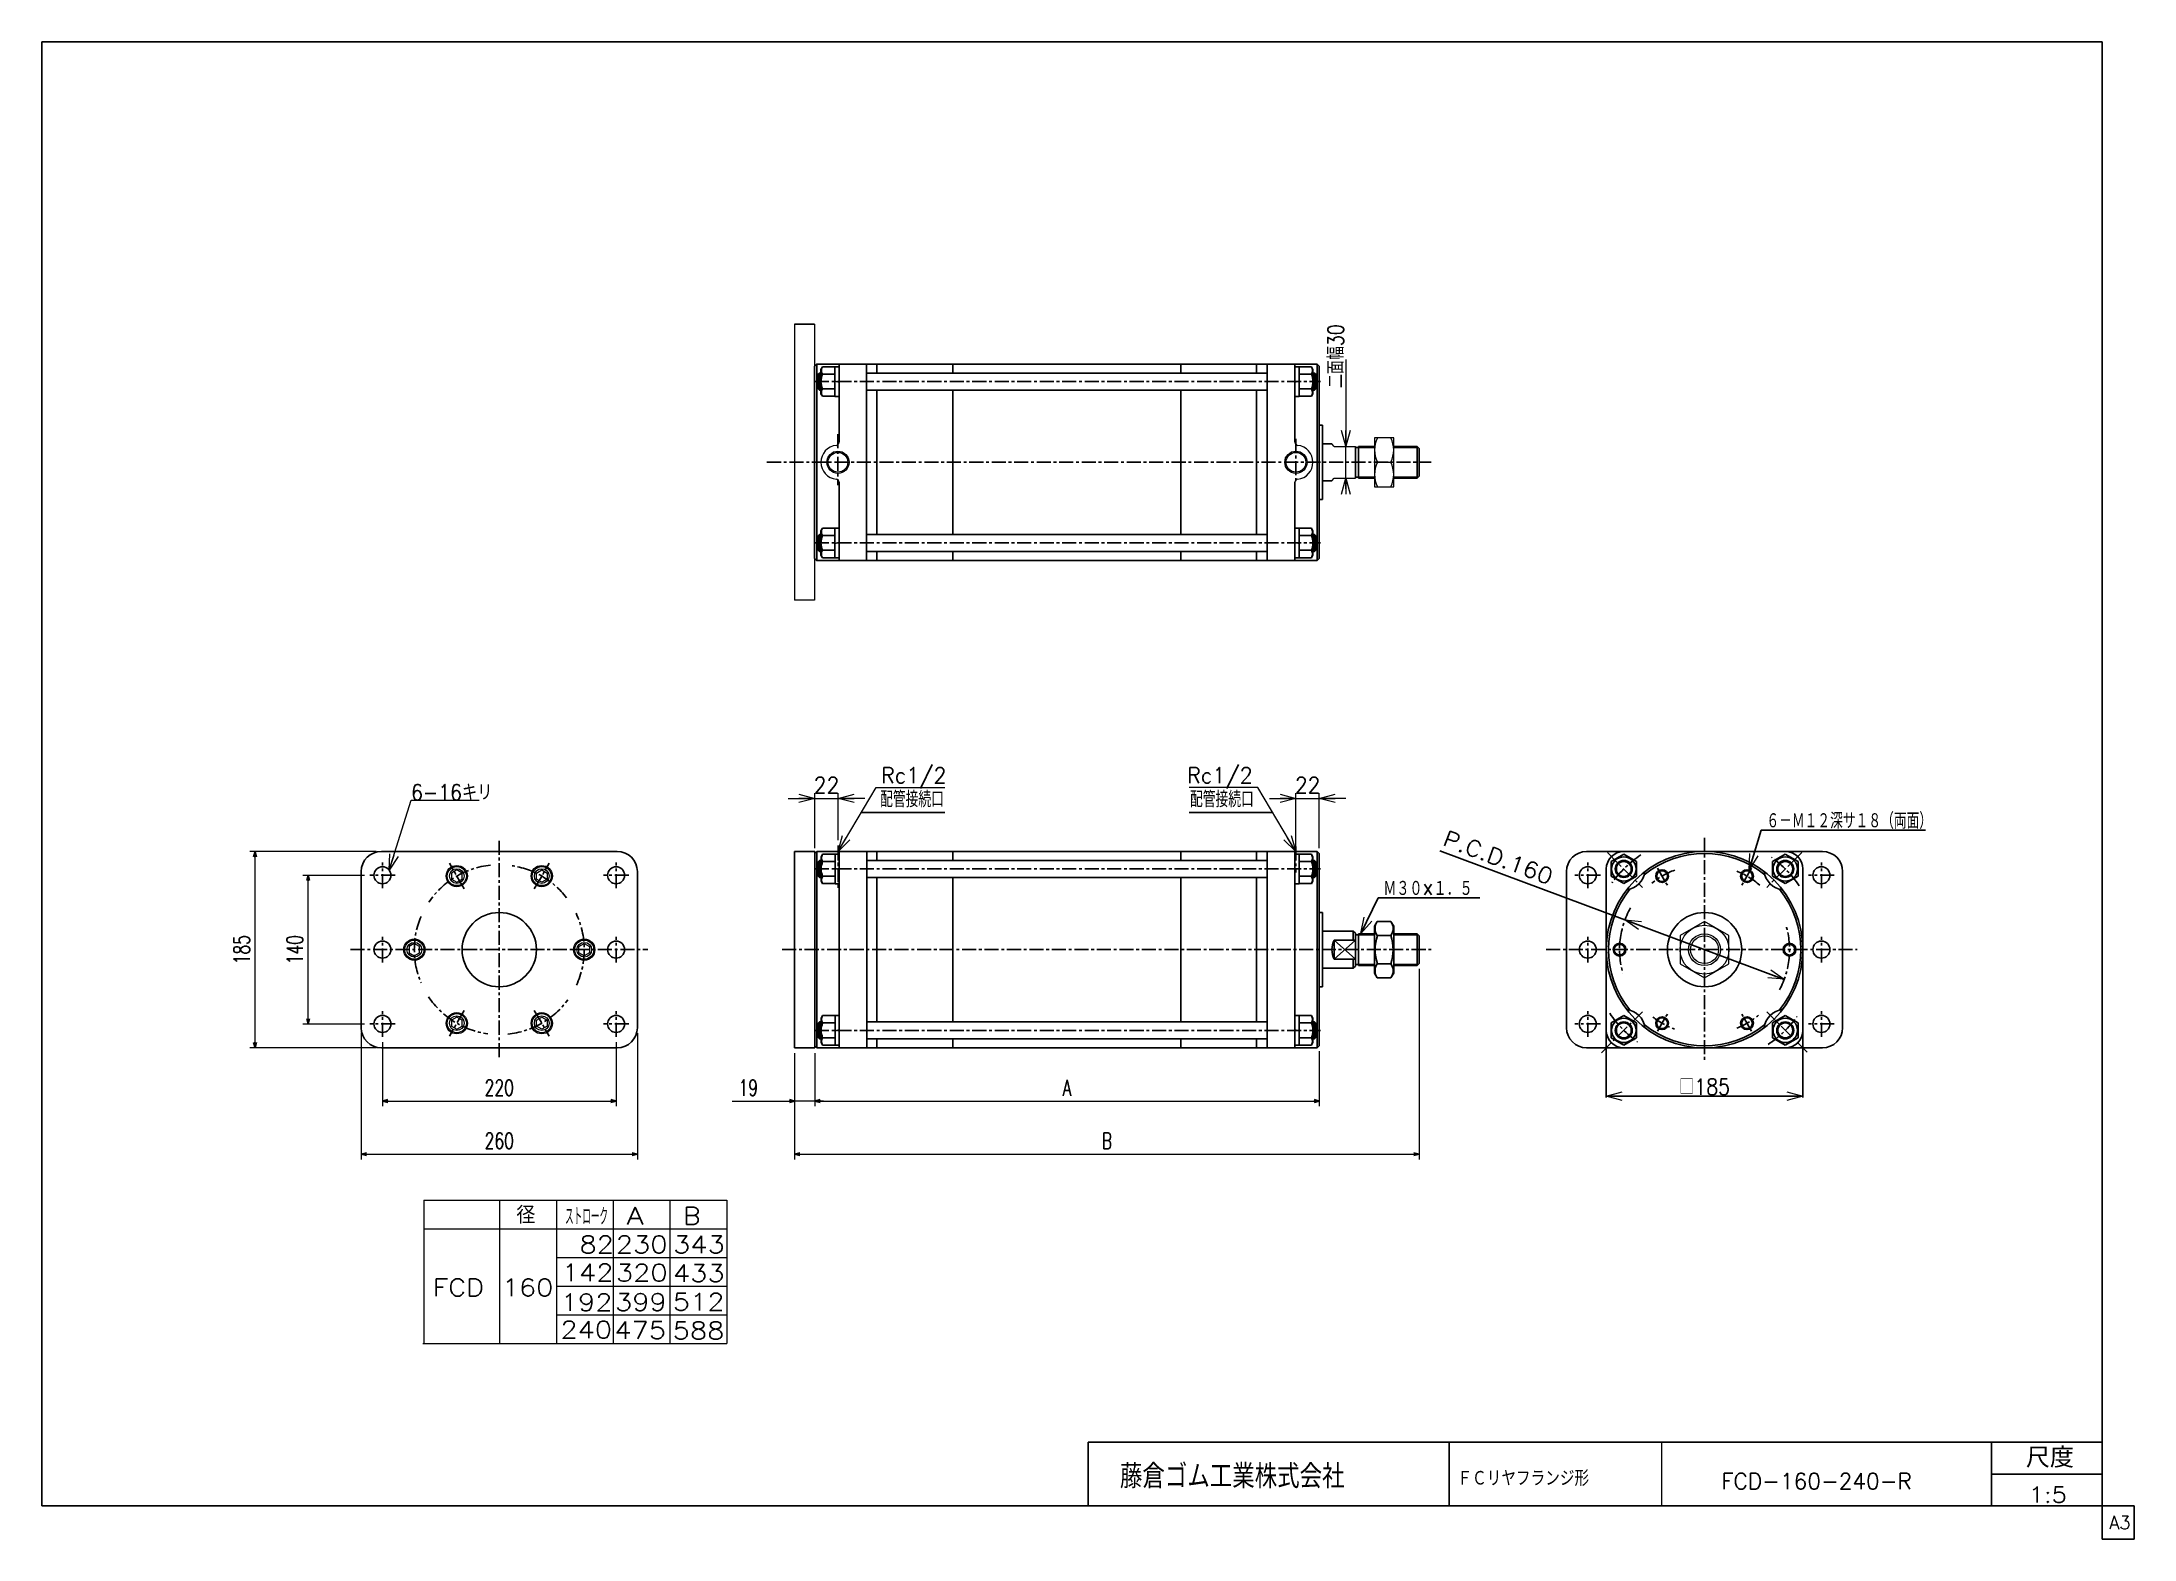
# Model space of a CAD drawing. Header units: millimetres. Extents: x -985 to 985, y -705 to 705.
import ezdxf
from ezdxf.enums import TextEntityAlignment as Align

# ---------------------------------------------------------------- set-up
doc = ezdxf.new("R2010")
doc.units = ezdxf.units.MM
doc.header["$LTSCALE"] = 0.416667
doc.linetypes.add('CENTER', pattern=[50.8, 31.75, -6.35, 6.35, -6.35])
doc.layers.add('ZUWAKU', color=7, linetype='Continuous')
doc.styles.add('dcStyle0', font='txt.shx', dxfattribs={"width": 0.714286, "bigfont": 'bigfont'})
doc.dimstyles.new('DaDimRotatedStyle', dxfattribs={"dimtxt": 15, "dimasz": 5.000003, "dimexe": 5, "dimexo": 1.666667, "dimgap": 5, "dimtad": 3, "dimdsep": 46, "dimtxsty": 'dcStyle0', "dimblk1": 'OPEN30', "dimblk2": 'OPEN30', "dimsah": 1, "dimcen": 0.09, "dimclrd": 4, "dimclre": 4, "dimclrt": 4, "dimadec": 0, "dimazin": 2, "dimtfac": 1, "dimtdec": 4, "dimtmove": 0, "dimatfit": 0, "dimfxl": 1, "dimarcsym": 0})

msp = doc.modelspace()

# ---------------------------------------------------------------- texts
at = {"color": 4, "style": 'dcStyle0'}
for s, height, width, p, p2 in [('Rc1/2', 15, 0.82, (-194.741, 6.771), (-133.241, 6.771)), ('Rc1/2', 15, 0.82, (93.505, 6.771), (155.005, 6.771)), ('配管接続口', 15, 0.666667, (-195.703, -15.789), (-135.703, -15.789)), ('配管接続口', 15, 0.666667, (96.067, -15.789), (156.067, -15.789)), ('６－Ｍ１２深サ１８（両面）', 15, 0.666667, (638.726, -36.064), (794.726, -36.064)), ('Ｍ３０×１．５', 15, 0.666667, (278.144, -99.788), (362.144, -99.788)), ('□185', 15, 0.761905, (556.508, -286.573), (604.508, -286.573)), ('   径', 16.2, 0.952381, (-585.2, -407.904), (-520.4, -407.904)), ('ストローク', 16.2, 0.416667, (-492.401, -409.262), (-451.901, -409.262)), ('FCD-160-240-R', 15, 0.92, (596.252, -657.862), (775.652, -657.862)), ('1:5', 15, 0.8, (885.687, -670.629), (921.687, -670.629))]:
    msp.add_text(s, height=height, dxfattribs=dict(at, width=width)).set_placement(p, p2, align=Align.FIT)
at = {"color": 4, "style": 'dcStyle0', "width": 0.8}
msp.add_text('P.C.D.160', height=15, rotation=-20.466829, dxfattribs=at).set_placement((333.038, -51.223), (434.22, -88.987), align=Align.FIT)
at = {"color": 4, "style": 'dcStyle0'}
for s, p, p2 in [('A', (-434.479, -408.594), (-418.279, -408.594)), ('B', (-381.025, -408.594), (-364.825, -408.594)), ('82', (-478.753, -435.647), (-446.353, -435.647)), ('230', (-444.546, -435.53), (-395.946, -435.53)), ('343', (-390.587, -435.594), (-341.987, -435.594)), ('142', (-495.387, -462.004), (-446.787, -462.004)), ('320', (-444.434, -462.201), (-395.834, -462.201)), ('433', (-390.731, -462.594), (-342.131, -462.594)), ('FCD 160', (-616.877, -476.094), (-503.477, -476.094)), ('192', (-496.319, -490.102), (-447.719, -490.102)), ('399', (-445.298, -489.873), (-396.698, -489.873)), ('512', (-390.875, -489.594), (-342.275, -489.594)), ('240', (-496.693, -515.819), (-448.093, -515.819)), ('475', (-445.847, -516.201), (-397.247, -516.201)), ('588', (-391.019, -516.594), (-342.419, -516.594))]:
    msp.add_text(s, height=16.2, dxfattribs=at).set_placement(p, p2, align=Align.FIT)
at = {"layer": 'ZUWAKU', "color": 4, "style": 'dcStyle0'}
for s, height, width, p, p2 in [('尺度', 19, 0.991667, (883.075, -637.65), (928.295, -637.65)), ('藤倉ゴム工業株式会社', 22.5, 0.783333, (30.063, -657.036), (241.563, -657.036)), ('ＦＣリヤフランジ形', 14.5, 0.791667, (347.837, -654.937), (471.812, -654.937))]:
    msp.add_text(s, height=height, dxfattribs=dict(at, width=width)).set_placement(p, p2, align=Align.FIT)
at = {"layer": 'ZUWAKU', "color": 7, "style": 'dcStyle0', "width": 0.8}
msp.add_text('A3', height=12.5, dxfattribs=at).set_placement((961.537, -695.625), (981.537, -695.625), align=Align.FIT)

# ---------------------------------------------------------------- blocks, each defined once
blk = doc.blocks.new('DC_GROUP_Φ160_1')
at = {"color": 4, "linetype": 'Continuous', "lineweight": 18}
for p, q in [((518.2, -130.9), (505.6, -121.9)), ((505.6, -121.9), (521, -123.4)), ((505.6, -121.9), (519.6, -127.1))]:
    blk.add_line(p, q, dxfattribs=at)
blk = doc.blocks.new('DC_GROUP_Φ160_2')
at = {"color": 4, "linetype": 'Continuous', "lineweight": 18}
for p, q in [((655.5, -177.8), (640, -176.4)), ((655.5, -177.8), (641.4, -172.6)), ((642.8, -168.8), (655.5, -177.8))]:
    blk.add_line(p, q, dxfattribs=at)
blk = doc.blocks.new('DC_GROUP_Φ160_3')
at = {"color": 4, "linetype": 'Continuous', "lineweight": 18}
for p, q in [((488, -287.8), (503, -283.8)), ((503, -291.8), (488, -287.8)), ((488, -287.8), (503, -287.8))]:
    blk.add_line(p, q, dxfattribs=at)
blk = doc.blocks.new('DC_GROUP_Φ160_4')
at = {"color": 4, "linetype": 'Continuous', "lineweight": 18}
for p, q in [((658, -283.8), (673, -287.8)), ((673, -287.8), (658, -291.8)), ((673, -287.8), (658, -287.8))]:
    blk.add_line(p, q, dxfattribs=at)
blk = doc.blocks.new('DC_GROUP_Φ160_5')
at = {"color": 4, "linetype": 'Continuous', "lineweight": 18}
for p, q in [((622.6, -74.7), (623.1, -59.2)), ((622.6, -74.7), (626.9, -60.4)), ((630.8, -61.6), (622.6, -74.7))]:
    blk.add_line(p, q, dxfattribs=at)
blk = doc.blocks.new('DC_GROUP_Φ160_6')
at = {"color": 4, "linetype": 'Continuous', "lineweight": 18}
for p, q in [((257, -134.7), (259.9, -119.4)), ((257, -134.7), (263.6, -121.2)), ((267.2, -122.9), (257, -134.7))]:
    blk.add_line(p, q, dxfattribs=at)
blk = doc.blocks.new('DC_GROUP_Φ160_7')
at = {"color": 4, "linetype": 'Continuous', "lineweight": 18}
for p, q in [((-235.2, -57.4), (-231, -42.4)), ((-235.2, -57.4), (-227.6, -44.5)), ((-224.1, -46.5), (-235.2, -57.4))]:
    blk.add_line(p, q, dxfattribs=at)
blk = doc.blocks.new('DC_GROUP_Φ160_8')
at = {"color": 4, "linetype": 'Continuous', "lineweight": 18}
for p, q in [((195.6, -57.4), (184.5, -46.5)), ((195.6, -57.4), (187.9, -44.5)), ((191.4, -42.4), (195.6, -57.4))]:
    blk.add_line(p, q, dxfattribs=at)
blk = doc.blocks.new('DC_GROUP_Φ160_9')
at = {"color": 4, "linetype": 'Continuous', "lineweight": 25}
for p, q in [((272.4, -123.3), (269.8, -127.9)), ((269.8, -127.9), (269.8, -171.9)), ((285.2, -123.3), (272.4, -123.3)), ((285.2, -136.6), (272.4, -136.6)), ((285.2, -123.3), (287.8, -127.9)), ((287.8, -127.9), (287.8, -171.9)), ((272.4, -176.4), (269.8, -171.9)), ((285.2, -163.1), (272.4, -163.1)), ((285.2, -176.4), (272.4, -176.4)), ((285.2, -176.4), (287.8, -171.9))]:
    blk.add_line(p, q, dxfattribs=at)
for centre, radius, start, end in [((282.1, -129.9), 11.8, 145.6111, 214.3889), ((314.3, -149.9), 43.9, 162.4111, 197.5889), ((275.5, -129.9), 11.8, 325.6111, 34.3889), ((243.3, -149.9), 43.9, 342.4111, 17.5889), ((282.1, -169.8), 11.8, 145.6111, 214.3889), ((275.5, -169.8), 11.8, 325.6111, 34.3889)]:
    blk.add_arc(centre, radius, start, end, dxfattribs=at)
blk = doc.blocks.new('DC_GROUP_Φ160_10')
at = {"color": 4, "linetype": 'Continuous', "lineweight": 25}
for p, q in [((-249.9, -212), (-251.2, -214.4)), ((-251.2, -214.4), (-251.2, -237.4)), ((-238.2, -212), (-249.9, -212)), ((-238.2, -211.9), (-238.2, -239.9)), ((-238.2, -211.9), (-234.2, -211.9)), ((-238.2, -212), (-238.2, -239.7)), ((-238.2, -218.9), (-249.9, -218.9)), ((-238.2, -232.8), (-249.9, -232.8)), ((-238.2, -226.4), (-234.2, -225.3)), ((-249.9, -239.7), (-251.2, -237.4)), ((-238.2, -239.7), (-249.9, -239.7)), ((-238.2, -239.9), (-234.2, -239.9))]:
    blk.add_line(p, q, dxfattribs=at)
for centre, radius, start, end in [((-243.9, -215.5), 6.93, 150, 210), ((-232.9, -225.9), 18.3, 157.7807, 202.2193), ((-243.9, -236.3), 6.93, 150, 210)]:
    blk.add_arc(centre, radius, start, end, dxfattribs=at)
blk = doc.blocks.new('DC_GROUP_Φ160_11')
at = {"color": 4, "linetype": 'Continuous', "lineweight": 25}
for p, q in [((198.8, -211.9), (194.8, -211.9)), ((198.8, -211.9), (198.8, -239.9)), ((198.8, -212), (198.8, -239.7)), ((198.8, -212), (210.4, -212)), ((210.4, -212), (211.8, -214.4)), ((211.8, -214.4), (211.8, -237.4)), ((198.8, -226.4), (194.8, -225.3)), ((198.8, -218.9), (210.4, -218.9)), ((198.8, -232.8), (210.4, -232.8)), ((198.8, -239.9), (194.8, -239.9)), ((198.8, -239.7), (210.4, -239.7)), ((210.4, -239.7), (211.8, -237.4))]:
    blk.add_line(p, q, dxfattribs=at)
for centre, radius, start, end in [((204.4, -215.5), 6.93, 330, 30), ((193.5, -225.9), 18.3, 337.7807, 22.2193), ((204.4, -236.3), 6.93, 330, 30)]:
    blk.add_arc(centre, radius, start, end, dxfattribs=at)
blk = doc.blocks.new('DC_GROUP_Φ160_12')
at = {"color": 4, "linetype": 'Continuous', "lineweight": 25}
for p, q in [((-249.9, -60), (-251.2, -62.4)), ((-251.2, -85.4), (-251.2, -62.4)), ((-238.2, -60), (-249.9, -60)), ((-238.2, -66.9), (-249.9, -66.9)), ((-238.2, -87.9), (-238.2, -59.9)), ((-238.2, -59.9), (-234.2, -59.9)), ((-238.2, -87.7), (-238.2, -60)), ((-238.2, -73.3), (-234.2, -74.4)), ((-249.9, -87.7), (-251.2, -85.4)), ((-238.2, -80.8), (-249.9, -80.8)), ((-238.2, -87.7), (-249.9, -87.7)), ((-238.2, -87.9), (-234.2, -87.9))]:
    blk.add_line(p, q, dxfattribs=at)
for centre, radius, start, end in [((-232.9, -73.9), 18.3, 157.7807, 202.2193), ((-243.9, -63.5), 6.93, 150, 210), ((-243.9, -84.3), 6.93, 150, 210)]:
    blk.add_arc(centre, radius, start, end, dxfattribs=at)
blk = doc.blocks.new('DC_GROUP_Φ160_13')
at = {"color": 4, "linetype": 'Continuous', "lineweight": 25}
for p, q in [((198.8, -59.9), (194.8, -59.9)), ((198.8, -73.3), (194.8, -74.4)), ((198.8, -87.9), (198.8, -59.9)), ((198.8, -87.7), (198.8, -60)), ((198.8, -60), (210.4, -60)), ((198.8, -66.9), (210.4, -66.9)), ((210.4, -60), (211.8, -62.4)), ((211.8, -85.4), (211.8, -62.4)), ((198.8, -87.9), (194.8, -87.9)), ((198.8, -80.8), (210.4, -80.8)), ((198.8, -87.7), (210.4, -87.7)), ((210.4, -87.7), (211.8, -85.4))]:
    blk.add_line(p, q, dxfattribs=at)
for centre, radius, start, end in [((204.4, -63.5), 6.93, 330, 30), ((193.5, -73.9), 18.3, 337.7807, 22.2193), ((204.4, -84.3), 6.93, 330, 30)]:
    blk.add_arc(centre, radius, start, end, dxfattribs=at)
blk = doc.blocks.new('DC_GROUP_Φ160_14')
at = {"color": 4, "linetype": 'Continuous', "lineweight": 13}
for p, q in [((580.5, -123.3), (557.5, -136.6)), ((557.5, -136.6), (557.5, -163.1)), ((603.5, -136.6), (580.5, -123.3)), ((603.5, -163.1), (603.5, -136.6)), ((557.5, -163.1), (580.5, -176.4)), ((580.5, -176.4), (603.5, -163.1))]:
    blk.add_line(p, q, dxfattribs=at)
for radius in [23, 15, 13.1]:
    blk.add_circle((580.5, -149.9), radius, dxfattribs=at)
blk = doc.blocks.new('DC_GROUP_Φ160_15')
at = {"color": 4, "linetype": 'Continuous', "lineweight": 25}
for p, q in [((504.5, -60), (492.5, -66.9)), ((492.5, -66.9), (492.5, -80.8)), ((516.5, -66.9), (504.5, -60)), ((516.5, -80.8), (516.5, -66.9)), ((492.5, -80.8), (504.5, -87.7)), ((504.5, -87.7), (516.5, -80.8))]:
    blk.add_line(p, q, dxfattribs=at)
for radius in [11.5, 8, 7]:
    blk.add_circle((504.5, -73.9), radius, dxfattribs=at)
blk = doc.blocks.new('DC_GROUP_Φ160_16')
at = {"color": 4, "linetype": 'Continuous', "lineweight": 25}
for p, q in [((504.5, -212), (492.5, -218.9)), ((516.5, -218.9), (504.5, -212)), ((492.5, -218.9), (492.5, -232.8)), ((492.5, -232.8), (504.5, -239.7)), ((504.5, -239.7), (516.5, -232.8)), ((516.5, -232.8), (516.5, -218.9))]:
    blk.add_line(p, q, dxfattribs=at)
for radius in [11.5, 8, 7]:
    blk.add_circle((504.5, -225.9), radius, dxfattribs=at)
blk = doc.blocks.new('DC_GROUP_Φ160_17')
at = {"color": 4, "linetype": 'Continuous', "lineweight": 25}
for p, q in [((656.5, -60), (644.5, -66.9)), ((644.5, -66.9), (644.5, -80.8)), ((668.5, -66.9), (656.5, -60)), ((668.5, -80.8), (668.5, -66.9)), ((644.5, -80.8), (656.5, -87.7)), ((656.5, -87.7), (668.5, -80.8))]:
    blk.add_line(p, q, dxfattribs=at)
for radius in [11.5, 8, 7]:
    blk.add_circle((656.5, -73.9), radius, dxfattribs=at)
blk = doc.blocks.new('DC_GROUP_Φ160_18')
at = {"color": 4, "linetype": 'Continuous', "lineweight": 25}
for p, q in [((656.5, -212), (644.5, -218.9)), ((668.5, -218.9), (656.5, -212)), ((644.5, -218.9), (644.5, -232.8)), ((644.5, -232.8), (656.5, -239.7)), ((656.5, -239.7), (668.5, -232.8)), ((668.5, -232.8), (668.5, -218.9))]:
    blk.add_line(p, q, dxfattribs=at)
for radius in [11.5, 8, 7]:
    blk.add_circle((656.5, -225.9), radius, dxfattribs=at)
blk = doc.blocks.new('DC_GROUP_Φ160_19')
at = {"color": 4, "linetype": 'Continuous', "lineweight": 25}
for p, q in [((-250.1, 247), (-251.4, 244.6)), ((-251.4, 244.6), (-251.4, 221.6)), ((-238.4, 247), (-250.1, 247)), ((-238.4, 240), (-250.1, 240)), ((-238.4, 247.1), (-238.4, 219.1)), ((-238.4, 247.1), (-234.4, 247.1)), ((-238.4, 247), (-238.4, 219.2)), ((-250.1, 219.2), (-251.4, 221.6)), ((-238.4, 226.2), (-250.1, 226.2)), ((-238.4, 219.2), (-250.1, 219.2)), ((-238.4, 232.6), (-234.4, 233.6)), ((-238.4, 219.1), (-234.4, 219.1))]:
    blk.add_line(p, q, dxfattribs=at)
for centre, radius, start, end in [((-233.1, 233.1), 18.3, 157.7807, 202.2193), ((-244.1, 243.5), 6.93, 150, 210), ((-244.1, 222.7), 6.93, 150, 210)]:
    blk.add_arc(centre, radius, start, end, dxfattribs=at)
blk = doc.blocks.new('DC_GROUP_Φ160_20')
at = {"color": 4, "linetype": 'Continuous', "lineweight": 25}
for p, q in [((198.8, 247.1), (194.8, 247.1)), ((198.8, 247.1), (198.8, 219.1)), ((198.8, 247), (198.8, 219.2)), ((198.8, 247), (210.4, 247)), ((198.8, 240), (210.4, 240)), ((210.4, 247), (211.8, 244.6)), ((211.8, 244.6), (211.8, 221.6)), ((198.8, 232.6), (194.8, 233.6)), ((198.8, 219.1), (194.8, 219.1)), ((198.8, 226.2), (210.4, 226.2)), ((198.8, 219.2), (210.4, 219.2)), ((210.4, 219.2), (211.8, 221.6))]:
    blk.add_line(p, q, dxfattribs=at)
for centre, radius, start, end in [((204.4, 243.5), 6.93, 330, 30), ((193.5, 233.1), 18.3, 337.7807, 22.2193), ((204.4, 222.7), 6.93, 330, 30)]:
    blk.add_arc(centre, radius, start, end, dxfattribs=at)
blk = doc.blocks.new('DC_GROUP_Φ160_21')
at = {"color": 4, "linetype": 'Continuous', "lineweight": 25}
for p, q in [((-250.1, 399), (-251.4, 396.6)), ((-251.4, 373.6), (-251.4, 396.6)), ((-238.4, 399), (-250.1, 399)), ((-238.4, 371.1), (-238.4, 399.1)), ((-238.4, 399.1), (-234.4, 399.1)), ((-238.4, 371.2), (-238.4, 399)), ((-238.4, 392), (-250.1, 392)), ((-238.4, 378.2), (-250.1, 378.2)), ((-238.4, 385.6), (-234.4, 384.6)), ((-250.1, 371.2), (-251.4, 373.6)), ((-238.4, 371.2), (-250.1, 371.2)), ((-238.4, 371.1), (-234.4, 371.1))]:
    blk.add_line(p, q, dxfattribs=at)
for centre, radius, start, end in [((-244.1, 395.5), 6.93, 150, 210), ((-233.1, 385.1), 18.3, 157.7807, 202.2193), ((-244.1, 374.7), 6.93, 150, 210)]:
    blk.add_arc(centre, radius, start, end, dxfattribs=at)
blk = doc.blocks.new('DC_GROUP_Φ160_22')
at = {"color": 4, "linetype": 'Continuous', "lineweight": 25}
for p, q in [((198.8, 399.1), (194.8, 399.1)), ((198.8, 371.1), (198.8, 399.1)), ((198.8, 371.2), (198.8, 399)), ((198.8, 399), (210.4, 399)), ((210.4, 399), (211.8, 396.6)), ((211.8, 373.6), (211.8, 396.6)), ((198.8, 385.6), (194.8, 384.6)), ((198.8, 392), (210.4, 392)), ((198.8, 378.2), (210.4, 378.2)), ((198.8, 371.1), (194.8, 371.1)), ((198.8, 371.2), (210.4, 371.2)), ((210.4, 371.2), (211.8, 373.6))]:
    blk.add_line(p, q, dxfattribs=at)
for centre, radius, start, end in [((204.4, 395.5), 6.93, 330, 30), ((193.5, 385.1), 18.3, 337.7807, 22.2193), ((204.4, 374.7), 6.93, 330, 30)]:
    blk.add_arc(centre, radius, start, end, dxfattribs=at)
blk = doc.blocks.new('DC_GROUP_Φ160_23')
at = {"color": 4, "linetype": 'Continuous', "lineweight": 13}
for p, q in [((287.8, 332.1), (269.8, 332.1)), ((269.8, 332.1), (269.8, 286.1)), ((287.8, 286.1), (287.8, 332.1)), ((272.4, 309.1), (285.2, 309.1)), ((269.8, 286.1), (287.8, 286.1))]:
    blk.add_line(p, q, dxfattribs=at)
for centre, start, end in [((296.2, 320.6), 154.1759, 205.8241), ((261.4, 320.6), 334.1759, 25.8241), ((296.2, 297.6), 154.1759, 205.8241), ((261.4, 297.6), 334.1759, 25.8241)]:
    blk.add_arc(centre, 26.4, start, end, dxfattribs=at)
blk = doc.blocks.new('DC_GROUP_Φ160_25')
at = {"color": 4, "linetype": 'Continuous', "lineweight": 18}
for p, q in [((242.8, 324.1), (238.8, 339.1)), ((246.8, 339.1), (242.8, 324.1)), ((242.8, 324.1), (242.8, 339.1))]:
    blk.add_line(p, q, dxfattribs=at)
blk = doc.blocks.new('DC_GROUP_Φ160_26')
at = {"color": 4, "linetype": 'Continuous', "lineweight": 18}
for p, q in [((238.8, 279.1), (242.8, 294.1)), ((242.8, 294.1), (246.8, 279.1)), ((242.8, 294.1), (242.8, 279.1))]:
    blk.add_line(p, q, dxfattribs=at)
blk = doc.blocks.new('DC_GROUP_Φ160_24')
at = {"color": 4, "linetype": 'Continuous', "lineweight": 13}
for p, q in [((242.8, 406), (242.8, 324.1)), ((242.8, 294.1), (242.8, 324.1)), ((242.8, 284.1), (242.8, 294.1))]:
    blk.add_line(p, q, dxfattribs=at)
at = {"linetype": 'Continuous'}
for name in ['DC_GROUP_Φ160_25', 'DC_GROUP_Φ160_26']:
    blk.add_blockref(name, (0, 0), dxfattribs=at)
at = {"color": 4, "style": 'dcStyle0', "width": 0.714286}
blk.add_text('二面幅30', height=15, rotation=90, dxfattribs=at).set_placement((240.8, 379), (240.8, 439), align=Align.FIT)
blk = doc.blocks.new('DC_GROUP_Φ160_28')
at = {"color": 4, "linetype": 'Continuous', "lineweight": 18}
for p, q in [((217.8, -7.4), (232.8, -3.3)), ((232.8, -11.4), (217.8, -7.4)), ((217.8, -7.4), (232.8, -7.4))]:
    blk.add_line(p, q, dxfattribs=at)
blk = doc.blocks.new('DC_GROUP_Φ160_29')
at = {"color": 4, "linetype": 'Continuous', "lineweight": 18}
for p, q in [((180.8, -3.3), (195.8, -7.4)), ((195.8, -7.4), (180.8, -11.4)), ((195.8, -7.4), (180.8, -7.4))]:
    blk.add_line(p, q, dxfattribs=at)
blk = doc.blocks.new('DC_GROUP_Φ160_27')
at = {"color": 4, "linetype": 'Continuous', "lineweight": 13}
for p, q in [((170.8, -7.4), (195.8, -7.4)), ((195.8, -52.4), (195.8, -2.4)), ((195.8, -7.4), (217.8, -7.4)), ((217.8, -54.4), (217.8, -2.4)), ((242.8, -7.4), (217.8, -7.4))]:
    blk.add_line(p, q, dxfattribs=at)
at = {"linetype": 'Continuous'}
for name in ['DC_GROUP_Φ160_29', 'DC_GROUP_Φ160_28']:
    blk.add_blockref(name, (0, 0), dxfattribs=at)
at = {"color": 4, "style": 'dcStyle0', "width": 0.8}
blk.add_text('22', height=15, dxfattribs=at).set_placement((194.8, -2.4), (218.8, -2.4), align=Align.FIT)
blk = doc.blocks.new('DC_GROUP_Φ160_31')
at = {"color": 4, "linetype": 'Continuous', "lineweight": 18}
for p, q in [((-235.2, -7.4), (-220.2, -3.3)), ((-220.2, -11.4), (-235.2, -7.4)), ((-235.2, -7.4), (-220.2, -7.4))]:
    blk.add_line(p, q, dxfattribs=at)
blk = doc.blocks.new('DC_GROUP_Φ160_32')
at = {"color": 4, "linetype": 'Continuous', "lineweight": 18}
for p, q in [((-272.2, -3.3), (-257.2, -7.4)), ((-257.2, -7.4), (-272.2, -11.4)), ((-257.2, -7.4), (-272.2, -7.4))]:
    blk.add_line(p, q, dxfattribs=at)
blk = doc.blocks.new('DC_GROUP_Φ160_30')
at = {"color": 4, "linetype": 'Continuous', "lineweight": 13}
for p, q in [((-282.2, -7.4), (-257.2, -7.4)), ((-257.2, -54.4), (-257.2, -2.4)), ((-257.2, -7.4), (-235.2, -7.4)), ((-235.2, -46.8), (-235.2, -2.4)), ((-210.2, -7.4), (-235.2, -7.4))]:
    blk.add_line(p, q, dxfattribs=at)
at = {"linetype": 'Continuous'}
for name in ['DC_GROUP_Φ160_32', 'DC_GROUP_Φ160_31']:
    blk.add_blockref(name, (0, 0), dxfattribs=at)
at = {"color": 4, "style": 'dcStyle0', "width": 0.8}
blk.add_text('22', height=15, dxfattribs=at).set_placement((-258.2, -2.4), (-234.2, -2.4), align=Align.FIT)
blk = doc.blocks.new('DC_GROUP_Φ160_34')
at = {"color": 4, "linetype": 'Continuous', "lineweight": 18}
for p, q in [((-657.9, -75.1), (-657.2, -59.6)), ((-657.9, -75.1), (-653.4, -60.8)), ((-649.6, -62), (-657.9, -75.1))]:
    blk.add_line(p, q, dxfattribs=at)
blk = doc.blocks.new('DC_GROUP_Φ160_33')
at = {"color": 4, "linetype": 'Continuous', "lineweight": 13}
for p, q in [((-657.9, -75.1), (-637.3, -9.2)), ((-637.3, -9.2), (-573.3, -9.2))]:
    blk.add_line(p, q, dxfattribs=at)
at = {"linetype": 'Continuous'}
blk.add_blockref('DC_GROUP_Φ160_34', (0, 0), dxfattribs=at)
at = {"color": 4, "style": 'dcStyle0', "width": 0.796875}
blk.add_text('6-16キリ', height=15, dxfattribs=at).set_placement((-637.3, -9.2), (-560.8, -9.2), align=Align.FIT)
blk = doc.blocks.new('DC_GROUP_Φ160_35')
at = {"color": 4, "linetype": 'Continuous', "lineweight": 13}
for p, q in [((-634.3, -144.1), (-639.3, -147)), ((-639.3, -147), (-639.3, -152.8)), ((-639.3, -152.8), (-634.3, -155.6)), ((-629.3, -147), (-634.3, -144.1)), ((-634.3, -155.6), (-629.3, -152.8)), ((-629.3, -152.8), (-629.3, -147))]:
    blk.add_line(p, q, dxfattribs=at)
for radius in [9, 6.92]:
    blk.add_circle((-634.3, -149.9), radius, dxfattribs=at)
blk = doc.blocks.new('DC_GROUP_Φ160_36')
at = {"color": 4, "linetype": 'Continuous', "lineweight": 13}
for p, q in [((-594.3, -213.4), (-599.3, -216.3)), ((-599.3, -216.3), (-599.3, -222)), ((-589.3, -216.3), (-594.3, -213.4)), ((-589.3, -222), (-589.3, -216.3)), ((-599.3, -222), (-594.3, -224.9)), ((-594.3, -224.9), (-589.3, -222))]:
    blk.add_line(p, q, dxfattribs=at)
for radius in [9, 6.92]:
    blk.add_circle((-594.3, -219.1), radius, dxfattribs=at)
blk = doc.blocks.new('DC_GROUP_Φ160_37')
at = {"color": 4, "linetype": 'Continuous', "lineweight": 13}
for p, q in [((-594.3, -74.8), (-599.3, -77.7)), ((-599.3, -77.7), (-599.3, -83.5)), ((-589.3, -77.7), (-594.3, -74.8)), ((-589.3, -83.5), (-589.3, -77.7)), ((-599.3, -83.5), (-594.3, -86.4)), ((-594.3, -86.4), (-589.3, -83.5))]:
    blk.add_line(p, q, dxfattribs=at)
for radius in [9, 6.92]:
    blk.add_circle((-594.3, -80.6), radius, dxfattribs=at)
blk = doc.blocks.new('DC_GROUP_Φ160_38')
at = {"color": 4, "linetype": 'Continuous', "lineweight": 13}
for p, q in [((-519.3, -77.7), (-514.3, -74.8)), ((-519.3, -83.5), (-519.3, -77.7)), ((-514.3, -74.8), (-509.3, -77.7)), ((-509.3, -77.7), (-509.3, -83.5)), ((-514.3, -86.4), (-519.3, -83.5)), ((-509.3, -83.5), (-514.3, -86.4))]:
    blk.add_line(p, q, dxfattribs=at)
for radius in [9, 6.92]:
    blk.add_circle((-514.3, -80.6), radius, dxfattribs=at)
blk = doc.blocks.new('DC_GROUP_Φ160_39')
at = {"color": 4, "linetype": 'Continuous', "lineweight": 13}
for p, q in [((-519.3, -216.3), (-514.3, -213.4)), ((-519.3, -222), (-519.3, -216.3)), ((-514.3, -213.4), (-509.3, -216.3)), ((-509.3, -216.3), (-509.3, -222)), ((-514.3, -224.9), (-519.3, -222)), ((-509.3, -222), (-514.3, -224.9))]:
    blk.add_line(p, q, dxfattribs=at)
for radius in [9, 6.92]:
    blk.add_circle((-514.3, -219.1), radius, dxfattribs=at)
blk = doc.blocks.new('DC_GROUP_Φ160_40')
at = {"color": 4, "linetype": 'Continuous', "lineweight": 13}
for p, q in [((-479.3, -147), (-474.3, -144.1)), ((-479.3, -152.8), (-479.3, -147)), ((-474.3, -155.6), (-479.3, -152.8)), ((-474.3, -144.1), (-469.3, -147)), ((-469.3, -152.8), (-474.3, -155.6)), ((-469.3, -147), (-469.3, -152.8))]:
    blk.add_line(p, q, dxfattribs=at)
for radius in [9, 6.92]:
    blk.add_circle((-474.3, -149.9), radius, dxfattribs=at)
blk = doc.blocks.new('_OPEN30')
at = {"color": 0, "linetype": 'ByBlock', "lineweight": -2}
for p, q in [((-1, 0.267949), (0, 0)), ((0, 0), (-1, -0.267949)), ((0, 0), (-1, 0))]:
    blk.add_line(p, q, dxfattribs=at)
blk = doc.blocks.new('*D41')
at = {"color": 4, "linetype": 'Continuous', "lineweight": 13}
for p, q in [((-664.3, -236.9), (-664.3, -297.4)), ((-444.3, -236.9), (-444.3, -297.4)), ((-664.3, -292.4), (-444.3, -292.4))]:
    blk.add_line(p, q, dxfattribs=at)
at = {"color": 4, "xscale": 5.000004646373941, "yscale": 4.999982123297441}
for p, rotation in [((-664.3, -292.4), 180), ((-444.3, -292.4), 360)]:
    blk.add_blockref('_OPEN30', p, dxfattribs=dict(at, rotation=rotation))
at = {"color": 4, "insert": (-554.3, -287.4), "char_height": 15, "width": 60.938, "attachment_point": 8, "style": 'dcStyle0'}
blk.add_mtext('\\T1.00;220', dxfattribs=at)
blk = doc.blocks.new('*D42')
at = {"color": 4, "linetype": 'Continuous', "lineweight": 13}
for p, q in [((-684.3, -228.4), (-684.3, -347.4)), ((-424.3, -228.4), (-424.3, -347.4)), ((-684.3, -342.4), (-424.3, -342.4))]:
    blk.add_line(p, q, dxfattribs=at)
at = {"color": 4, "xscale": 5.000004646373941, "yscale": 4.999982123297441}
for p, rotation in [((-684.3, -342.4), 180), ((-424.3, -342.4), 360)]:
    blk.add_blockref('_OPEN30', p, dxfattribs=dict(at, rotation=rotation))
at = {"color": 4, "insert": (-554.3, -337.4), "char_height": 15, "width": 60.938, "attachment_point": 8, "style": 'dcStyle0'}
blk.add_mtext('\\T1.00;260', dxfattribs=at)
blk = doc.blocks.new('*D43')
at = {"color": 4, "linetype": 'Continuous', "lineweight": 13}
for p, q in [((-681.3, -79.9), (-739.3, -79.9)), ((-734.3, -219.9), (-734.3, -79.9)), ((-681.3, -219.9), (-739.3, -219.9))]:
    blk.add_line(p, q, dxfattribs=at)
at = {"color": 4, "xscale": 5.000004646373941, "yscale": 4.999982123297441}
for p, rotation in [((-734.3, -79.9), 90), ((-734.3, -219.9), 270)]:
    blk.add_blockref('_OPEN30', p, dxfattribs=dict(at, rotation=rotation))
at = {"color": 4, "insert": (-739.3, -149.9), "char_height": 15, "width": 60.938, "attachment_point": 8, "rotation": 90, "style": 'dcStyle0'}
blk.add_mtext('\\T1.00;140', dxfattribs=at)
blk = doc.blocks.new('*D44')
at = {"color": 4, "linetype": 'Continuous', "lineweight": 13}
for p, q in [((-670.3, -57.4), (-789.3, -57.4)), ((-784.3, -242.4), (-784.3, -57.4)), ((-670.3, -242.4), (-789.3, -242.4))]:
    blk.add_line(p, q, dxfattribs=at)
at = {"color": 4, "xscale": 5.000004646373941, "yscale": 4.999982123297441}
for p, rotation in [((-784.3, -57.4), 90), ((-784.3, -242.4), 270)]:
    blk.add_blockref('_OPEN30', p, dxfattribs=dict(at, rotation=rotation))
at = {"color": 4, "insert": (-789.3, -149.9), "char_height": 15, "width": 60.938, "attachment_point": 8, "rotation": 90, "style": 'dcStyle0'}
blk.add_mtext('\\T1.00;185', dxfattribs=at)
blk = doc.blocks.new('*D45')
at = {"color": 4, "linetype": 'Continuous', "lineweight": 13}
for p, q in [((-276.2, -247.4), (-276.2, -297.4)), ((-257.2, -247.4), (-257.2, -297.4)), ((-334.9, -292.4), (-276.2, -292.4)), ((-257.2, -292.4), (-276.2, -292.4)), ((-248.9, -292.4), (-257.2, -292.4))]:
    blk.add_line(p, q, dxfattribs=at)
at = {"color": 4, "xscale": 5.000004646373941, "yscale": 4.999982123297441}
for p, rotation in [((-276.2, -292.4), 360), ((-257.2, -292.4), 180)]:
    blk.add_blockref('_OPEN30', p, dxfattribs=dict(at, rotation=rotation))
at = {"color": 4, "insert": (-310.7, -287.4), "char_height": 15, "width": 46.875, "attachment_point": 9, "style": 'dcStyle0'}
blk.add_mtext('\\T1.00;19', dxfattribs=at)
blk = doc.blocks.new('*D46')
at = {"color": 4, "linetype": 'Continuous', "lineweight": 13}
for p, q in [((-257.2, -247.4), (-257.2, -297.4)), ((217.8, -245.4), (217.8, -297.4)), ((-257.2, -292.4), (217.8, -292.4))]:
    blk.add_line(p, q, dxfattribs=at)
at = {"color": 4, "xscale": 5.000004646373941, "yscale": 4.999982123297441}
for p, rotation in [((-257.2, -292.4), 180), ((217.8, -292.4), 360)]:
    blk.add_blockref('_OPEN30', p, dxfattribs=dict(at, rotation=rotation))
at = {"color": 4, "insert": (-19.7, -287.4), "char_height": 15, "width": 32.812, "attachment_point": 8, "style": 'dcStyle0'}
blk.add_mtext('\\T1.00;A', dxfattribs=at)
blk = doc.blocks.new('*D47')
at = {"color": 4, "linetype": 'Continuous', "lineweight": 13}
for p, q in [((311.8, -167.9), (311.8, -347.4)), ((-276.2, -247.4), (-276.2, -347.4)), ((-276.2, -342.4), (311.8, -342.4))]:
    blk.add_line(p, q, dxfattribs=at)
at = {"color": 4, "xscale": 5.000004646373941, "yscale": 4.999982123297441}
for p, rotation in [((-276.2, -342.4), 180), ((311.8, -342.4), 360)]:
    blk.add_blockref('_OPEN30', p, dxfattribs=dict(at, rotation=rotation))
at = {"color": 4, "insert": (17.8, -337.4), "char_height": 15, "width": 32.812, "attachment_point": 8, "style": 'dcStyle0'}
blk.add_mtext('\\T1.00;B', dxfattribs=at)

# ---------------------------------------------------------------- dimensions: what is measured, and where the dimension line sits
at = {"linetype": 'Continuous', "lineweight": 13}
for base, p1, p2, picture, middle in [((-784.31, -57.366), (-668.644, -242.366), (-668.644, -57.366), '*D44', (-784.31, -149.866)), ((-734.31, -79.866), (-679.644, -219.866), (-679.644, -79.866), '*D43', (-734.31, -149.866))]:
    dim = msp.add_linear_dim(base=base, p1=p1, p2=p2, angle=90, dimstyle='DaDimRotatedStyle', override={"dimtxt": 15, "dimasz": 5.000003, "dimexe": 5, "dimexo": 1.666667, "dimgap": 5, "dimtad": 3, "dimtih": 0, "dimtoh": 0, "dimdec": 2, "dimzin": 8, "dimtxsty": 'dcStyle0', "dimblk1": 'OPEN30', "dimblk2": 'OPEN30', "dimsah": 1, "dimclrd": 4, "dimclre": 4, "dimclrt": 4, "dimazin": 2, "dimtofl": 1, "dimatfit": 0, "dimtolj": 0, "dimtzin": 8}, dxfattribs=at)
    dim.commit()
    dim.dimension.update_dxf_attribs({"geometry": picture, "text_midpoint": middle})
for base, p1, p2, text, picture, middle in [((311.782, -342.366), (-276.218, -245.699), (311.782, -166.199), 'B', '*D47', (17.782, -342.366)), ((217.782, -292.366), (-257.218, -245.699), (217.782, -243.699), 'A', '*D46', (-19.718, -292.366))]:
    dim = msp.add_linear_dim(base=base, p1=p1, p2=p2, text=text, dimstyle='DaDimRotatedStyle', override={"dimtxt": 15, "dimasz": 5.000003, "dimexe": 5, "dimexo": 1.666667, "dimgap": 5, "dimtad": 3, "dimtih": 0, "dimtoh": 0, "dimdec": 2, "dimzin": 8, "dimtxsty": 'dcStyle0', "dimblk1": 'OPEN30', "dimblk2": 'OPEN30', "dimsah": 1, "dimclrd": 4, "dimclre": 4, "dimclrt": 4, "dimazin": 2, "dimtofl": 1, "dimatfit": 0, "dimtolj": 0, "dimtzin": 8}, dxfattribs=at)
    dim.commit()
    dim.dimension.update_dxf_attribs({"geometry": picture, "text_midpoint": middle})
for base, p1, p2, picture, middle in [((-424.31, -342.366), (-684.31, -226.699), (-424.31, -226.699), '*D42', (-554.31, -342.366)), ((-444.31, -292.366), (-664.31, -235.199), (-444.31, -235.199), '*D41', (-554.31, -292.366)), ((-276.218, -292.366), (-257.218, -245.699), (-276.218, -245.699), '*D45', (-321.957, -292.366))]:
    dim = msp.add_linear_dim(base=base, p1=p1, p2=p2, dimstyle='DaDimRotatedStyle', override={"dimtxt": 15, "dimasz": 5.000003, "dimexe": 5, "dimexo": 1.666667, "dimgap": 5, "dimtad": 3, "dimtih": 0, "dimtoh": 0, "dimdec": 2, "dimzin": 8, "dimtxsty": 'dcStyle0', "dimblk1": 'OPEN30', "dimblk2": 'OPEN30', "dimsah": 1, "dimclrd": 4, "dimclre": 4, "dimclrt": 4, "dimazin": 2, "dimtofl": 1, "dimatfit": 0, "dimtolj": 0, "dimtzin": 8}, dxfattribs=at)
    dim.commit()
    dim.dimension.update_dxf_attribs({"geometry": picture, "text_midpoint": middle})

# ---------------------------------------------------------------- linework, layer by layer
at = {"color": 4, "linetype": 'Continuous', "lineweight": 25}
for p, q in [((-257.418, 439.094), (-276.418, 439.094)), ((-257.418, 399.594), (-255.418, 401.594)), ((-257.418, 399.594), (-255.418, 401.594)), ((-255.418, 401.594), (-257.418, 399.594)), ((-257.418, 344.094), (-257.418, 399.594)), ((-257.418, 309.094), (-257.418, 399.594)), ((-198.718, 401.594), (-255.418, 401.594)), ((215.782, 401.594), (-255.418, 401.594)), ((-255.418, 309.094), (-255.418, 401.594)), ((-234.418, 327.988), (-234.418, 401.594)), ((-208.418, 309.094), (-208.418, 401.594)), ((-198.718, 401.594), (-127.318, 401.594)), ((-198.718, 394.245), (-198.718, 401.594)), ((-198.718, 393.094), (-198.718, 401.594)), ((-127.318, 401.594), (87.282, 401.594)), ((-127.318, 393.094), (-127.318, 401.594)), ((158.682, 401.594), (87.282, 401.594)), ((87.282, 393.094), (87.282, 401.594)), ((158.682, 401.594), (215.782, 401.594)), ((158.682, 393.094), (158.682, 401.594)), ((168.782, 401.594), (168.782, 309.094)), ((194.782, 401.594), (194.782, 327.988)), ((215.782, 401.594), (217.782, 399.594)), ((217.782, 399.594), (215.782, 401.594)), ((215.782, 401.594), (215.782, 309.094)), ((217.782, 344.094), (217.782, 399.594)), ((217.782, 309.094), (217.782, 399.594)), ((-254.418, 391.594), (-252.918, 393.094)), ((-254.418, 378.594), (-254.418, 391.594)), ((-254.418, 378.594), (-252.918, 377.094)), ((-253.918, 392.094), (-251.418, 392.094)), ((-253.918, 378.094), (-251.418, 378.094)), ((-251.418, 393.094), (-252.918, 393.094)), ((-252.918, 377.094), (-252.918, 393.094)), ((-251.418, 377.094), (-252.918, 377.094)), ((-208.418, 393.094), (168.782, 393.094)), ((-208.418, 377.094), (168.782, 377.094)), ((-198.718, 309.094), (-198.718, 377.094)), ((-127.318, 309.094), (-127.318, 377.094)), ((87.282, 309.094), (87.282, 377.094)), ((158.682, 309.094), (158.682, 377.094)), ((211.782, 393.094), (213.282, 393.094)), ((214.282, 392.094), (211.782, 392.094)), ((214.282, 378.094), (211.782, 378.094)), ((211.782, 377.094), (213.282, 377.094)), ((214.782, 391.594), (213.282, 393.094)), ((213.282, 377.094), (213.282, 393.094)), ((214.782, 378.594), (213.282, 377.094)), ((214.782, 378.594), (214.782, 391.594)), ((220.782, 344.094), (217.782, 344.094)), ((220.782, 344.094), (217.782, 344.094)), ((220.782, 344.094), (220.782, 326.594)), ((220.782, 309.094), (220.782, 344.094)), ((220.782, 326.594), (229.643, 326.594)), ((251.782, 324.094), (251.782, 294.094)), ((251.782, 323.094), (254.707, 323.094)), ((254.707, 324.094), (269.793, 324.094)), ((254.707, 323.094), (269.793, 323.094)), ((254.782, 324.094), (254.782, 294.094)), ((287.793, 324.094), (309.782, 324.094)), ((287.793, 323.094), (310.782, 323.094)), ((311.782, 322.094), (309.782, 324.094)), ((309.782, 324.094), (309.782, 294.094)), ((311.782, 322.094), (311.782, 296.094)), ((-257.418, 309.094), (-257.418, 218.594)), ((-255.418, 309.094), (-255.418, 216.594)), ((-208.418, 309.094), (-208.418, 216.594)), ((-198.718, 309.094), (-198.718, 241.094)), ((-127.318, 309.094), (-127.318, 241.094)), ((87.282, 309.094), (87.282, 241.094)), ((158.682, 309.094), (158.682, 241.094)), ((168.782, 216.594), (168.782, 309.094)), ((215.782, 216.594), (215.782, 309.094)), ((217.782, 309.094), (217.782, 218.594)), ((220.782, 309.094), (220.782, 274.094)), ((311.782, 296.094), (309.782, 294.094)), ((-234.418, 290.199), (-234.418, 216.594)), ((194.782, 216.594), (194.782, 290.199)), ((220.782, 291.594), (229.643, 291.594)), ((251.782, 295.094), (254.782, 295.094)), ((254.782, 295.094), (269.793, 295.094)), ((254.782, 294.094), (269.793, 294.094)), ((287.793, 295.094), (310.782, 295.094)), ((287.793, 294.094), (309.782, 294.094)), ((220.782, 274.094), (217.782, 274.094)), ((-254.418, 239.594), (-252.918, 241.094)), ((-254.418, 239.594), (-254.418, 226.594)), ((-253.918, 240.094), (-251.418, 240.094)), ((-251.418, 241.094), (-252.918, 241.094)), ((-252.918, 241.094), (-252.918, 225.094)), ((-208.418, 241.094), (168.782, 241.094)), ((211.782, 241.094), (213.282, 241.094)), ((214.282, 240.094), (211.782, 240.094)), ((214.782, 239.594), (213.282, 241.094)), ((213.282, 241.094), (213.282, 225.094)), ((214.782, 239.594), (214.782, 226.594)), ((-255.418, 216.594), (-257.418, 218.594)), ((-254.418, 226.594), (-252.918, 225.094)), ((-253.918, 226.094), (-251.418, 226.094)), ((-251.418, 225.094), (-252.918, 225.094)), ((-208.418, 225.094), (168.782, 225.094)), ((-198.718, 225.094), (-198.718, 216.594)), ((-198.718, 223.943), (-198.718, 216.594)), ((-127.318, 225.094), (-127.318, 216.594)), ((87.282, 225.094), (87.282, 216.594)), ((158.682, 225.094), (158.682, 216.594)), ((214.282, 226.094), (211.782, 226.094)), ((211.782, 225.094), (213.282, 225.094)), ((214.782, 226.594), (213.282, 225.094)), ((217.782, 218.594), (215.782, 216.594)), ((215.782, 216.594), (-255.418, 216.594)), ((-134.83, -20.69), (-213.478, -20.69)), ((95.194, -20.69), (173.843, -20.69)), ((622.569, -74.741), (633.926, -37.264)), ((633.926, -37.264), (788.508, -37.264)), ((-665.31, -57.366), (-443.31, -57.366)), ((-276.218, -57.366), (-257.218, -57.366)), ((-276.218, -242.366), (-276.218, -57.366)), ((-257.218, -59.366), (-255.218, -57.366)), ((-257.218, -59.366), (-255.218, -57.366)), ((-255.218, -57.366), (-257.218, -59.366)), ((-257.218, -57.366), (-257.218, -242.366)), ((-198.718, -57.366), (-255.418, -57.366)), ((215.782, -57.366), (-255.418, -57.366)), ((-255.218, -149.866), (-255.218, -57.366)), ((-234.218, -149.866), (-234.218, -57.366)), ((-208.218, -149.866), (-208.218, -57.366)), ((-198.718, -57.366), (-127.318, -57.366)), ((-198.718, -64.715), (-198.718, -57.366)), ((-198.718, -65.866), (-198.718, -57.366)), ((-127.318, -57.366), (87.282, -57.366)), ((-127.318, -65.866), (-127.318, -57.366)), ((158.682, -57.366), (87.282, -57.366)), ((87.282, -65.866), (87.282, -57.366)), ((158.682, -57.366), (215.782, -57.366)), ((158.682, -65.866), (158.682, -57.366)), ((168.782, -57.366), (168.782, -149.866)), ((194.782, -57.366), (194.782, -149.866)), ((215.782, -57.366), (217.782, -59.366)), ((217.782, -59.366), (215.782, -57.366)), ((215.782, -57.366), (215.782, -149.866)), ((505.558, -121.893), (331.259, -56.84)), ((469.508, -57.366), (691.508, -57.366)), ((504.494, -57.366), (656.522, -57.366)), ((-684.31, -223.366), (-684.31, -76.366)), ((-424.31, -76.366), (-424.31, -223.366)), ((-257.218, -114.866), (-257.218, -59.366)), ((-257.218, -149.866), (-257.218, -59.366)), ((-254.218, -67.366), (-252.718, -65.866)), ((-254.218, -80.366), (-254.218, -67.366)), ((-253.718, -66.866), (-251.218, -66.866)), ((-251.218, -65.866), (-252.718, -65.866)), ((-252.718, -81.866), (-252.718, -65.866)), ((-208.418, -65.866), (168.782, -65.866)), ((211.782, -65.866), (213.282, -65.866)), ((214.282, -66.866), (211.782, -66.866)), ((214.782, -67.366), (213.282, -65.866)), ((213.282, -81.866), (213.282, -65.866)), ((214.782, -80.366), (214.782, -67.366)), ((217.782, -114.866), (217.782, -59.366)), ((217.782, -149.866), (217.782, -59.366)), ((450.508, -223.366), (450.508, -76.366)), ((488.008, -225.88), (488.008, -73.173)), ((673.008, -73.852), (673.008, -225.88)), ((710.508, -76.366), (710.508, -223.366)), ((-254.218, -80.366), (-252.718, -81.866)), ((-253.718, -80.866), (-251.218, -80.866)), ((-251.218, -81.866), (-252.718, -81.866)), ((-208.418, -81.866), (168.782, -81.866)), ((-198.718, -149.866), (-198.718, -81.866)), ((-127.318, -149.866), (-127.318, -81.866)), ((87.282, -149.866), (87.282, -81.866)), ((158.682, -149.866), (158.682, -81.866)), ((214.282, -80.866), (211.782, -80.866)), ((211.782, -81.866), (213.282, -81.866)), ((214.782, -80.366), (213.282, -81.866)), ((220.782, -114.866), (217.782, -114.866)), ((220.782, -114.866), (217.782, -114.866)), ((220.782, -114.866), (220.782, -132.366)), ((220.782, -149.866), (220.782, -114.866)), ((257.022, -134.655), (273.344, -100.988)), ((273.344, -100.988), (369.02, -100.988)), ((220.782, -132.366), (249.782, -132.366)), ((251.782, -134.366), (249.782, -132.366)), ((249.782, -132.366), (249.782, -140.866)), ((251.782, -134.366), (251.782, -165.366)), ((251.782, -135.866), (254.707, -135.866)), ((254.707, -134.866), (269.793, -134.866)), ((254.707, -135.866), (269.793, -135.866)), ((254.782, -134.866), (254.782, -164.866)), ((287.793, -134.866), (309.782, -134.866)), ((287.793, -135.866), (310.782, -135.866)), ((311.782, -136.866), (309.782, -134.866)), ((309.782, -134.866), (309.782, -164.866)), ((311.782, -136.866), (311.782, -162.866)), ((505.558, -121.893), (655.458, -177.839)), ((-257.218, -149.866), (-257.218, -240.366)), ((-255.218, -149.866), (-255.218, -242.366)), ((-234.218, -149.866), (-234.218, -242.366)), ((-208.218, -149.866), (-208.218, -242.366)), ((-198.718, -149.866), (-198.718, -217.866)), ((-127.318, -149.866), (-127.318, -217.866)), ((87.282, -149.866), (87.282, -217.866)), ((158.682, -149.866), (158.682, -217.866)), ((168.782, -242.366), (168.782, -149.866)), ((194.782, -242.366), (194.782, -149.866)), ((215.782, -242.366), (215.782, -149.866)), ((217.782, -149.866), (217.782, -240.366)), ((220.782, -149.866), (220.782, -184.866)), ((231.782, -140.866), (231.782, -158.866)), ((231.782, -140.866), (251.782, -140.866)), ((231.782, -140.866), (251.782, -158.866)), ((251.782, -140.866), (231.782, -158.866)), ((220.782, -167.366), (249.782, -167.366)), ((251.782, -158.866), (231.782, -158.866)), ((249.782, -158.866), (249.782, -167.366)), ((251.782, -165.366), (249.782, -167.366)), ((251.782, -163.866), (254.782, -163.866)), ((254.782, -163.866), (269.793, -163.866)), ((254.782, -164.866), (269.793, -164.866)), ((287.793, -163.866), (310.782, -163.866)), ((287.793, -164.866), (309.782, -164.866)), ((311.782, -162.866), (309.782, -164.866)), ((220.782, -184.866), (217.782, -184.866)), ((-254.218, -219.366), (-252.718, -217.866)), ((-254.218, -219.366), (-254.218, -232.366)), ((-254.218, -232.366), (-252.718, -233.866)), ((-253.718, -218.866), (-251.218, -218.866)), ((-253.718, -232.866), (-251.218, -232.866)), ((-251.218, -217.866), (-252.718, -217.866)), ((-252.718, -217.866), (-252.718, -233.866)), ((-251.218, -233.866), (-252.718, -233.866)), ((-208.418, -217.866), (168.782, -217.866)), ((-208.418, -233.866), (168.782, -233.866)), ((-198.718, -233.866), (-198.718, -242.366)), ((-198.718, -235.017), (-198.718, -242.366)), ((-127.318, -233.866), (-127.318, -242.366)), ((87.282, -233.866), (87.282, -242.366)), ((158.682, -233.866), (158.682, -242.366)), ((211.782, -217.866), (213.282, -217.866)), ((214.282, -218.866), (211.782, -218.866)), ((214.282, -232.866), (211.782, -232.866)), ((211.782, -233.866), (213.282, -233.866)), ((214.782, -219.366), (213.282, -217.866)), ((213.282, -217.866), (213.282, -233.866)), ((214.782, -232.366), (213.282, -233.866)), ((214.782, -219.366), (214.782, -232.366)), ((488.008, -227.066), (488.008, -288.973)), ((673.008, -227.066), (673.008, -288.973)), ((-443.31, -242.366), (-665.31, -242.366)), ((-257.218, -242.366), (-276.218, -242.366)), ((-255.218, -242.366), (-257.218, -240.366)), ((215.782, -242.366), (-255.418, -242.366)), ((217.782, -240.366), (215.782, -242.366)), ((691.508, -242.366), (469.508, -242.366)), ((656.522, -242.366), (504.494, -242.366)), ((488.008, -287.773), (673.008, -287.773))]:
    msp.add_line(p, q, dxfattribs=at)
at = {"color": 4, "linetype": 'Continuous', "lineweight": 13}
for p, q in [((-276.418, 439.094), (-276.418, 179.094)), ((-257.418, 439.094), (-257.418, 179.094)), ((231.782, 324.094), (229.643, 326.594)), ((231.782, 324.094), (251.782, 324.094)), ((229.643, 291.594), (231.782, 294.094)), ((231.782, 294.094), (251.782, 294.094)), ((-257.418, 179.094), (-276.418, 179.094)), ((-235.218, -57.366), (-199.592, 2.737)), ((-199.592, 2.737), (-134.83, 2.737)), ((159.956, 2.737), (95.194, 2.737)), ((195.582, -57.366), (159.956, 2.737)), ((-625.285, -385.858), (-340.137, -385.858)), ((-625.285, -385.858), (-625.285, -520.858)), ((-553.952, -385.858), (-553.952, -520.858)), ((-500.499, -385.858), (-500.499, -520.858)), ((-447.045, -385.858), (-447.045, -520.858)), ((-393.591, -385.858), (-393.591, -520.858)), ((-340.137, -385.858), (-340.137, -520.858)), ((-625.285, -412.858), (-340.137, -412.858)), ((-500.499, -439.858), (-340.137, -439.858)), ((-500.372, -466.858), (-340.137, -466.858)), ((-500.499, -493.858), (-340.137, -493.858)), ((-626.205, -520.858), (-340.137, -520.858))]:
    msp.add_line(p, q, dxfattribs=at)
at = {"color": 4, "linetype": 'CENTER', "lineweight": 25}
for p, q in [((-257.119, 385.094), (218.955, 385.094)), ((-235.418, 335.473), (-235.418, 287.602)), ((195.782, 331.296), (195.782, 290.815)), ((-302.243, 309.094), (323.072, 309.094)), ((-257.119, 233.094), (218.955, 233.094)), ((-554.31, -47.366), (-554.31, -252.366)), ((-235.218, -51.845), (-235.218, -92.067)), ((-235.218, -52.805), (-235.218, -77.336)), ((195.782, -52.805), (195.782, -77.336)), ((489.022, -58.379), (521.998, -91.356)), ((580.508, -44.537), (580.508, -255.195)), ((671.995, -58.379), (639.018, -91.356)), ((-664.31, -91.866), (-664.31, -67.866)), ((-587.31, -92.708), (-601.31, -68.46)), ((-521.31, -92.708), (-507.31, -68.46)), ((-444.31, -91.866), (-444.31, -67.866)), ((-257.119, -73.866), (218.955, -73.866)), ((470.508, -91.866), (470.508, -67.866)), ((536.217, -73.152), (545.667, -89.52)), ((624.799, -73.152), (615.349, -89.52)), ((690.508, -91.866), (690.508, -67.866)), ((-652.31, -79.866), (-676.31, -79.866)), ((-432.31, -79.866), (-456.31, -79.866)), ((482.508, -79.866), (458.508, -79.866)), ((702.508, -79.866), (678.508, -79.866)), ((-664.31, -161.866), (-664.31, -137.866)), ((-444.31, -161.866), (-444.31, -137.866)), ((470.508, -161.866), (470.508, -137.866)), ((690.508, -161.866), (690.508, -137.866)), ((-694.31, -149.866), (-414.31, -149.866)), ((-287.947, -149.866), (323.072, -149.866)), ((431.476, -149.866), (724.278, -149.866)), ((-664.31, -231.866), (-664.31, -207.866)), ((-587.31, -207.024), (-601.31, -231.273)), ((-521.31, -207.024), (-507.31, -231.273)), ((-444.31, -231.866), (-444.31, -207.866)), ((470.508, -231.866), (470.508, -207.866)), ((483.364, -247.011), (521.998, -208.376)), ((536.217, -226.58), (545.667, -210.212)), ((624.799, -226.58), (615.349, -210.212)), ((676.994, -246.352), (639.018, -208.376)), ((690.508, -231.866), (690.508, -207.866)), ((-652.31, -219.866), (-676.31, -219.866)), ((-432.31, -219.866), (-456.31, -219.866)), ((-257.119, -225.866), (218.955, -225.866)), ((482.508, -219.866), (458.508, -219.866)), ((702.508, -219.866), (678.508, -219.866))]:
    msp.add_line(p, q, dxfattribs=at)
at = {"color": 4, "linetype": 'CENTER', "lineweight": 13}
msp.add_line((269.793, 323.094), (269.793, 294.094), dxfattribs=at)
at = {"color": 4, "linetype": 'Continuous', "lineweight": 13}
for centre, radius in [((-235.418, 309.094), 10.495), ((-235.418, 309.094), 9.295), ((195.782, 309.094), 10.495), ((195.782, 309.094), 9.295), ((-594.31, -80.584), 10), ((-514.31, -80.584), 10), ((-634.31, -149.866), 10), ((-474.31, -149.866), 10), ((-594.31, -219.148), 10), ((-514.31, -219.148), 10)]:
    msp.add_circle(centre, radius, dxfattribs=at)
at = {"color": 4, "linetype": 'Continuous', "lineweight": 25}
for centre, radius in [((580.508, -149.866), 92.5), ((-664.31, -79.866), 8), ((-444.31, -79.866), 8), ((470.508, -79.866), 8), ((540.508, -80.584), 6), ((540.508, -80.584), 5.05), ((620.508, -80.584), 6), ((620.508, -80.584), 5.05), ((690.508, -79.866), 8), ((-554.31, -149.866), 35), ((580.508, -149.866), 35), ((-664.31, -149.866), 8), ((-444.31, -149.866), 8), ((470.508, -149.866), 8), ((500.508, -149.866), 6), ((500.508, -149.866), 5.05), ((660.508, -149.866), 6), ((660.508, -149.866), 5.05), ((690.508, -149.866), 8), ((-664.31, -219.866), 8), ((-444.31, -219.866), 8), ((470.508, -219.866), 8), ((540.508, -219.148), 6), ((540.508, -219.148), 5.05), ((620.508, -219.148), 6), ((620.508, -219.148), 5.05), ((690.508, -219.866), 8)]:
    msp.add_circle(centre, radius, dxfattribs=at)
at = {"color": 4, "linetype": 'Continuous', "lineweight": 13}
for centre, radius, start, end in [((-235.418, 309.094), 16, 96.042328, 263.957672), ((-237.418, 327.988), 3, 276.042328, 0), ((197.782, 327.988), 3, 180, 263.957672), ((195.782, 309.094), 16, 276.042328, 83.957672), ((-237.418, 290.199), 3, 0, 83.957672), ((197.782, 290.199), 3, 96.042328, 180)]:
    msp.add_arc(centre, radius, start, end, dxfattribs=at)
at = {"color": 4, "linetype": 'Continuous', "lineweight": 25}
for centre, radius, start, end in [((-665.31, -76.366), 19, 90, 180), ((-443.31, -76.366), 19, 0, 90), ((469.508, -76.366), 19, 90, 180), ((504.494, -73.852), 16.5, 90, 180), ((656.522, -73.852), 16.5, 0, 90), ((691.508, -76.366), 19, 0, 90), ((504.494, -73.852), 20, 277.250758, 352.749242), ((580.508, -149.866), 90.5, 51.122972, 128.877028), ((656.522, -73.852), 20, 187.250758, 262.749242), ((580.508, -149.866), 90.5, 141.122972, 218.877028), ((580.508, -149.866), 90.5, 321.122972, 38.877028), ((249.643, -149.866), 20, 153.256316, 206.743684), ((504.494, -225.88), 20, 7.250758, 82.749242), ((656.522, -225.88), 20, 97.250758, 172.749242), ((-665.31, -223.366), 19, 180, 270), ((-443.31, -223.366), 19, 270, 0), ((469.508, -223.366), 19, 180, 270), ((504.494, -225.88), 16.5, 180, 270), ((580.508, -149.866), 90.5, 231.122972, 308.877028), ((656.522, -225.88), 16.5, 270, 0), ((691.508, -223.366), 19, 270, 0)]:
    msp.add_arc(centre, radius, start, end, dxfattribs=at)
at = {"color": 4, "linetype": 'CENTER', "lineweight": 25}
for centre, radius, start, end in [((-554.31, -149.866), 80, 96.0082, 146.119845), ((-554.31, -149.866), 80, 37.710102, 81.69641), ((580.508, -149.866), 107.5, 123.896345, 144.137408), ((580.508, -149.866), 80, 110.556084, 128.428969), ((580.508, -149.866), 80, 49.326506, 67.76973), ((580.508, -149.866), 107.5, 33.896345, 54.137408), ((-554.31, -149.866), 80, 335.214992, 25.422366), ((580.508, -149.866), 80, 150.512387, 196.018614), ((-554.31, -149.866), 80, 157.050666, 202.936771), ((580.508, -149.866), 80, 331.834689, 16.432123), ((-554.31, -149.866), 80, 213.766356, 262.195535), ((-554.31, -149.866), 80, 275.747705, 323.768169), ((580.508, -149.866), 107.5, 213.896345, 234.137408), ((580.508, -149.866), 80, 232.455597, 249.28731), ((580.508, -149.866), 80, 292.403146, 309.52965), ((580.508, -149.866), 107.5, 303.896345, 324.137408)]:
    msp.add_arc(centre, radius, start, end, dxfattribs=at)
at = {"layer": 'ZUWAKU', "color": 5, "linetype": 'Continuous', "lineweight": 25}
for p, q in [((-985, -673.75), (-985, 705)), ((955, 705), (-985, 705)), ((955, -705), (955, 705)), ((985, -673.75), (-985, -673.75)), ((985, -705), (985, -673.75)), ((955, -705), (985, -705))]:
    msp.add_line(p, q, dxfattribs=at)
at = {"layer": 'ZUWAKU', "color": 4, "linetype": 'Continuous', "lineweight": 25}
for p, q in [((0, -613.75), (955, -613.75)), ((0, -673.75), (0, -613.75)), ((340, -613.75), (340, -673.75)), ((850.675, -673.75), (850.675, -613.75)), ((850.675, -643.75), (955, -643.75))]:
    msp.add_line(p, q, dxfattribs=at)
at = {"layer": 'ZUWAKU', "color": 4, "linetype": 'Continuous', "lineweight": 13}
msp.add_line((540, -613.75), (540, -673.75), dxfattribs=at)

# ---------------------------------------------------------------- block references
at = {"linetype": 'Continuous'}
for name in ['DC_GROUP_Φ160_24', 'DC_GROUP_Φ160_21', 'DC_GROUP_Φ160_22', 'DC_GROUP_Φ160_23', 'DC_GROUP_Φ160_19', 'DC_GROUP_Φ160_20', 'DC_GROUP_Φ160_33', 'DC_GROUP_Φ160_30', 'DC_GROUP_Φ160_27', 'DC_GROUP_Φ160_7', 'DC_GROUP_Φ160_8', 'DC_GROUP_Φ160_37', 'DC_GROUP_Φ160_38', 'DC_GROUP_Φ160_12', 'DC_GROUP_Φ160_13', 'DC_GROUP_Φ160_15', 'DC_GROUP_Φ160_5', 'DC_GROUP_Φ160_17', 'DC_GROUP_Φ160_6', 'DC_GROUP_Φ160_9', 'DC_GROUP_Φ160_1', 'DC_GROUP_Φ160_14', 'DC_GROUP_Φ160_35', 'DC_GROUP_Φ160_40', 'DC_GROUP_Φ160_2', 'DC_GROUP_Φ160_36', 'DC_GROUP_Φ160_39', 'DC_GROUP_Φ160_10', 'DC_GROUP_Φ160_11', 'DC_GROUP_Φ160_16', 'DC_GROUP_Φ160_18', 'DC_GROUP_Φ160_3', 'DC_GROUP_Φ160_4']:
    msp.add_blockref(name, (0, 0), dxfattribs=at)

msp.set_redraw_order([(e.dxf.handle, doc.entitydb.next_handle()) for e in msp.query("TEXT MTEXT ATTDEF DIMENSION ARC_DIMENSION")])  # texts and dimensions are drawn at this point

doc.saveas('drawing.dxf')
